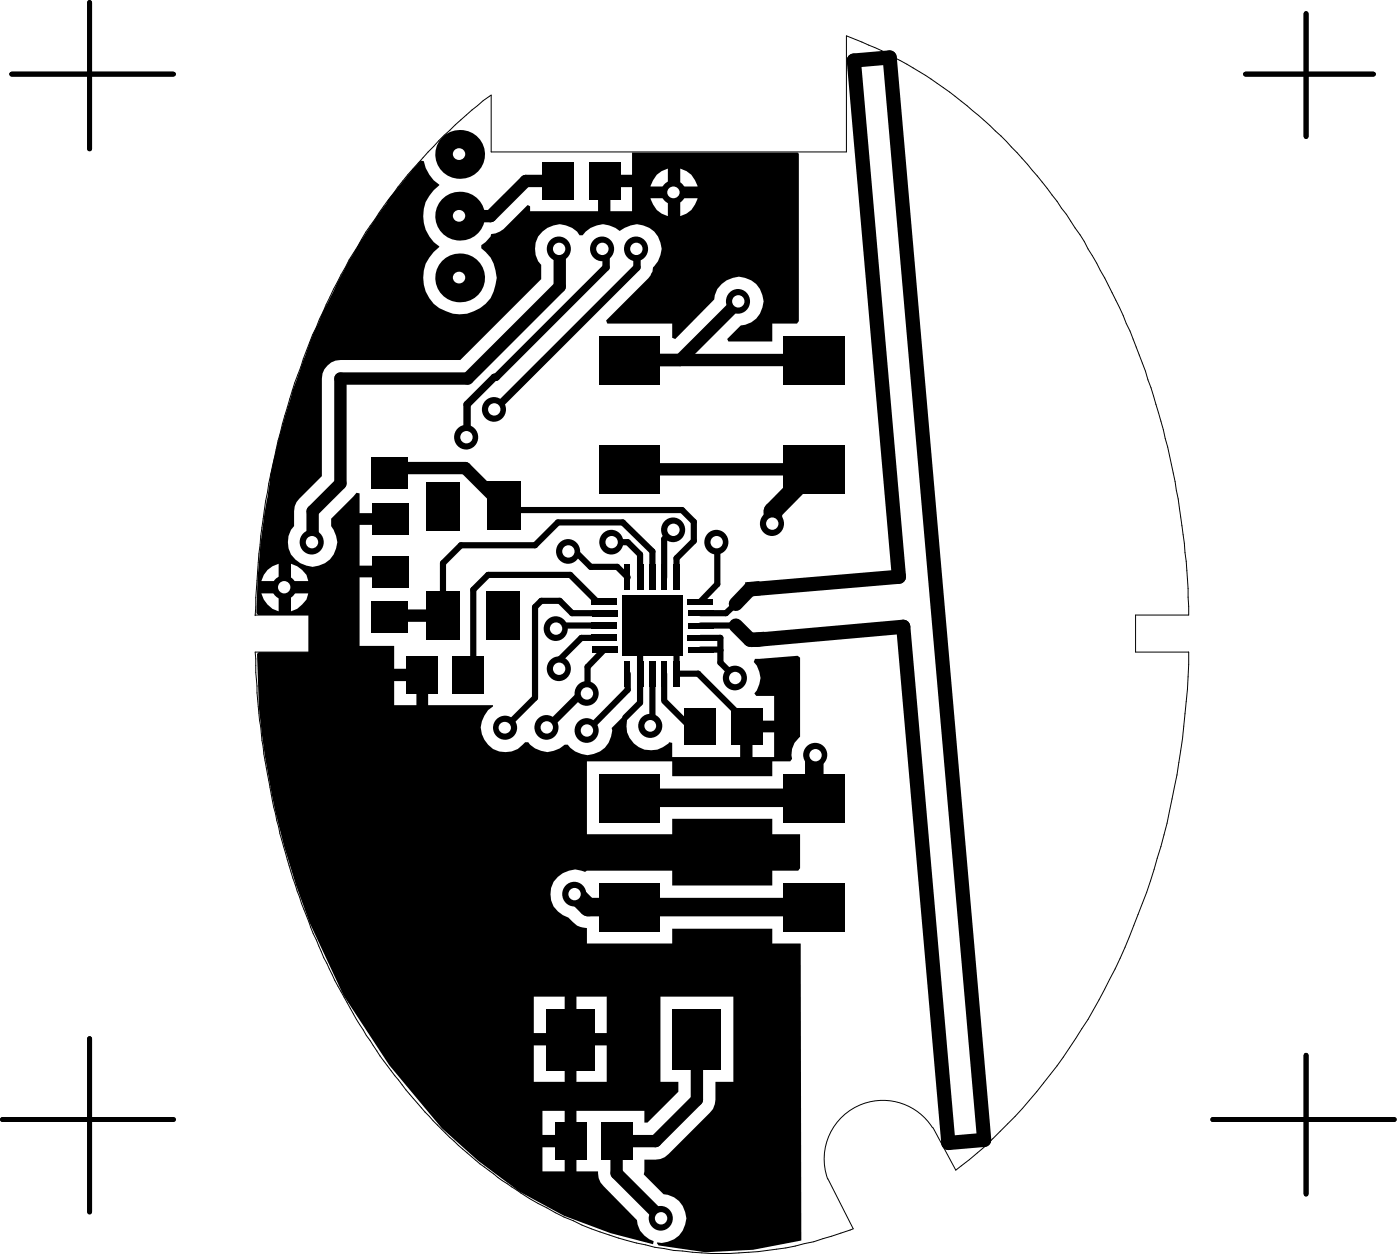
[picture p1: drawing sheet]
<svg xmlns="http://www.w3.org/2000/svg" width="96mm" height="86mm" viewBox="0 0 96 86" stroke-linecap="round" stroke-linejoin="round" font-family="sans-serif">
<path d="M17.5 42.2h3.7v2.5h-3.7a56.4 56.4 0 0 0 1.6 12 49.5 49.5 0 0 0 3.3 9.3l.6 1.2 1.4 2.7 1.4 2.1a37.5 37.5 0 0 0 7.1 7.8 26.7 26.7 0 0 0 17.1 6.1 24.6 24.6 0 0 0 8.5-1.7l-1.8-3.4a4 4 0 0 1 2-5 4 4 0 0 1 5.2 1.5l1.6 2.9a37.5 37.5 0 0 0 10.2-12.4l1.7-3.6a52.1 52.1 0 0 0 2.6-7.8l.8-4.1a46.8 46.8 0 0 0 .7-7.6h-3.7v-2.5h3.7l-.2-3.7-.3-2.5a47.8 47.8 0 0 0-1.6-7.7l-.9-2.9-1-2.7-1.8-3.7a36.5 36.5 0 0 0-12.3-13.8 27 27 0 0 0-5.4-2.7v7.9h-24.3v-3.9a38.7 38.7 0 0 0-11.8 15.4 53.9 53.9 0 0 0-4.4 20.3" fill="none" stroke="#000" stroke-width=".07"/>
<path d="M.8 5.1h11.1M6.1 .2v10M85.4 5.1h8.7M89.5 .9v8.5M.2 76.7h11.7M6.1 71.2v11.9M83.1 76.7h12.5M89.5 72.3v9.5" fill="none" stroke="#000" stroke-width=".34"/>
<g fill="#000">
<path d="M28.8 11a42.4 42.4 0 0 0-8.9 16.3l-.5 1.6a41.9 41.9 0 0 0-1.2 6.1l-.5 4.4-.1 2.6 .1 .2h3.5v2.5h-3.5l-.1 .1 .1 3.7a52.1 52.1 0 0 0 5.8 19.7l3.2 4.8 3.6 4.3 2.5 2.3 2.8 2.1 3.1 1.6 3.1 1.2 3 .8v-.2a1.67 1.67 0 0 1-1.1-1.5l-2.5-2.6-.2-.7h-1.5v-4.2h4.7v.8h.2l2.1-2.1v-.7h-1.2v-5.8h5v5.8h-1.3a2.28 2.28 0 0 1-.3 2.2l-3.1 3-.7 .2h-.7l-.1 1 1.4 1.3a1.69 1.69 0 0 1 1.5 2 1.69 1.69 0 0 1-2 1.4l.1 .2 3.3 .4 3.2-.1 3.3-.7v-20.3h-2v-1.1h-6.8v1.1h-5.9v-1.1h-.3a1.43 1.43 0 0 1-.9-.7 1.67 1.67 0 0 1-1.2-2.2 1.67 1.67 0 0 1 2.3-.9l.1-.1h5.9v1h6.8v-1h1.8l.1-.2v-2.3h-1.9v-1.1h-6.8v1.1h-5.9v-5h5.9v1h6.8v-1h1.3l.1-.2a1.49 1.49 0 0 1 .5-1.5v-5.4l-.1-.2-3 .3v.2a1.53 1.53 0 0 1 0 2.1l.1 .2h1.3v1.7h-1.9v.4h-.5v2.1h-4.6v-1h-.2a1.68 1.68 0 0 1-2.2 .2 1.68 1.68 0 0 1-.6-2.1l-.2-.1-1 1a1.66 1.66 0 0 1-1 1.7 1.66 1.66 0 0 1-2-.6h-.2l-.3 .3a1.67 1.67 0 0 1-2.2-.4h-.2l-.2 .1a1.67 1.67 0 0 1-2.5-.1 1.67 1.67 0 0 1 .5-2.5v-.1h-4.5v-2h-.4v-.5h-1.9v-1.5h-2.4v-4.7h2.1v-.8h-2.1v-2.8h2.1v-.8h-2.1v-1.4h-.2l-1.7 1.7v.6a1.69 1.69 0 0 1-.1 2.3 1.69 1.69 0 0 1-2.3 0 1.69 1.69 0 0 1-.1-2.3 1.95 1.95 0 0 1 .3-1.9l1.6-1.6v-6.7a1.3 1.3 0 0 1 1.2-1.2h8.2l5.6-5.6v-.9l-.2-.3a1.68 1.68 0 0 1 .6-2.2 1.68 1.68 0 0 1 2.2 .4h.2l.2-.2a1.64 1.64 0 0 1 2.4-.1 1.69 1.69 0 0 1 2.4 .1 1.69 1.69 0 0 1-.1 2.4l-.1 .3-.3 .5-2.9 2.9 .1 .2h4.5v.9l.2 .1 2.7-2.7a1.68 1.68 0 0 1 1.6-1.5 1.68 1.68 0 0 1 1.7 1.6 1.68 1.68 0 0 1-1.5 1.7l-1 .9 .1 .2h3v-1.2h1.7l.2-.2v-11.5h-.1h-11.4v1.5h-1.9v.4h-.4v2.1h-4.7v-.4h-.1l-1.7 1.6-.5 .3h-.3l-.1 .2-.6 .6v.2l.3 .3a2.51 2.51 0 0 1-.2 3.6 2.51 2.51 0 0 1-3.6-.4 2.51 2.51 0 0 1 .6-3.6 2.62 2.62 0 0 1 0-4.2 2.49 2.49 0 0 1-1.1-1.7zM45 12l.8-.4v1.2h-1.2zM46.6 11.6a1.56 1.56 0 0 1 1.2 1.2h-1.2zM41.8 12.8h1.5v1.7h-1.5zM44.6 13.6h1.2v1.2a1.56 1.56 0 0 1-1.2-1.2zM46.6 13.6h1.2a1.71 1.71 0 0 1-1.2 1.2zM18.3 39.1l.8-.5v1.2h-1.2zM19.9 38.6a1.73 1.73 0 0 1 1.3 1.2h-1.3zM17.9 40.7h1.2v1.2a1.73 1.73 0 0 1-1.2-1.2zM19.9 40.7h1.3a1.69 1.69 0 0 1-1.3 1.2zM27 46.7h1.5v1.6h-1.5zM51.6 50.2h1.5v1.7h-1.5zM36.6 68.3h2.1v2.5h-2.1zM39.5 68.3h2.1v2.5h-2.1zM36.6 71.6h2.1v2.5h-2.1zM39.5 71.6h2.1v2.5h-2.1zM37.2 76.1h1.5v1.7h-1.5zM37.2 78.6h1.5v1.7h-1.5z"/>
<circle cx="43.2" cy="24.7" r=".42"/>
<circle cx="19.5" cy="40.3" r=".84"/>
<circle cx="34.6" cy="49.9" r=".21"/>
</g>
<path d="M55.8 32.2l-2.8 2.8v.9M55.9 51.8l-.1-.2v3.1h-12.6M39.4 61.3l.9 .9h15.5" fill="none" stroke="#000" stroke-width="1.3"/>
<g fill="none" stroke="#000" stroke-width=".42">
<path d="M34.9 35h.1h11.7l.9 .8v1.3l-1.2 1.2v1.3M38.4 37.8h1l1.1 1h1.8l.7 .8M42 37.2h1l.9 .8v1.6M44.7 39.6v-1.8l-2-2h-4.5l-1.5 1.6h-5.1l-1.2 1.2v3.6M46.2 36.3l-.7 .6v2.7M49.2 37.2v2.8l-1.2 1.2M41.4 43.7h-1.6l-1.4 1.5v.6M41.4 42h-2.2l-.8-.8h-1.3l-.4 .4v6.2l-2.1 2.1M41.4 44.5l-1.1 1.2v1.8M41.4 41.2h-.5l-1.8-1.8h-5.6l-1.1 1v5.5l-.3 .4M41.4 42.9h-3l-.2 .2M42.9 49.2l1-1v-4.5l.8-.8 1.7 1.6v1.7h1.5l3.3 3.3v.3"/>
<path d="M43 46.2v1.1l-2.7 2.8M44.7 46.2v3.4l-.1 .2M45.5 46.2v1.8M45.6 48.1l2.4 2.4M48 43.7h1.4v1.7l1 1.1M48 44.5l1.4 .1M48 42.9h2.4M50.4 41.4l-.6 .6h-1.8"/>
</g>
<path d="M38.2 12.4h-2.2l-2.4 2.4h-2.1M38.4 17.1v2.5l-6.3 6.3h-8.8v7.2l-1.9 1.9v2.2M26.7 32.4l.3-.3h4.9l2.6 2.6M43.2 24.7h12.6M43.2 32.2h12.6M50.6 20.7l-4 4M30.4 42.2h-3.5l-.2 .1M47.8 71.2v4.2l-2.9 2.8h-2.6v2.2l3.1 3.1" fill="none" stroke="#000" stroke-width=".85"/>
<path d="M41.3 17.1h.2v1.2l-7.5 7.6h-.1l-1.9 1.8v2.3M43.7 17.1v1.2l-9.8 9.8M40.3 47.5h-.5l-2.3 2.4" fill="none" stroke="#000" stroke-width=".51"/>
<path d="M50.4 41.4l1-1 10.2-.9-3.1-35.4 2.5-.2 6.5 74.2-2.5 .2-3.1-35.3-10.5 .8-1-.9" fill="none" stroke="#000" stroke-width=".97"/>
<circle cx="19.5" cy="40.2" r=".42" fill="#fff"/>
<circle cx="44.6" cy="49.7" r=".83" fill="#000"/>
<circle cx="44.6" cy="49.7" r=".4" fill="#fff"/>
<circle cx="34.6" cy="49.9" r=".83" fill="#000"/>
<circle cx="34.6" cy="49.9" r=".41" fill="#fff"/>
<circle cx="46.2" cy="13.2" r=".84" fill="#000"/>
<circle cx="46.2" cy="13.2" r=".41" fill="#fff"/>
<circle cx="38.3" cy="45.8" r=".83" fill="#000"/>
<circle cx="38.3" cy="45.8" r=".42" fill="#fff"/>
<circle cx="40.2" cy="47.5" r=".83" fill="#000"/>
<circle cx="40.2" cy="47.5" r=".42" fill="#fff"/>
<circle cx="49.1" cy="37.2" r=".83" fill="#000"/>
<circle cx="49.1" cy="37.2" r=".42" fill="#fff"/>
<circle cx="46.1" cy="36.3" r=".83" fill="#000"/>
<circle cx="46.2" cy="36.3" r=".42" fill="#fff"/>
<circle cx="38.9" cy="37.8" r=".83" fill="#000"/>
<circle cx="39" cy="37.8" r=".42" fill="#fff"/>
<circle cx="43.6" cy="17.1" r=".83" fill="#000"/>
<circle cx="43.6" cy="17.1" r=".42" fill="#fff"/>
<circle cx="41.3" cy="17.1" r=".83" fill="#000"/>
<circle cx="41.3" cy="17.1" r=".42" fill="#fff"/>
<circle cx="31.9" cy="30" r=".83" fill="#000"/>
<circle cx="32" cy="30" r=".42" fill="#fff"/>
<circle cx="33.8" cy="28.1" r=".83" fill="#000"/>
<circle cx="33.9" cy="28.1" r=".42" fill="#fff"/>
<circle cx="37.4" cy="49.9" r=".83" fill="#000"/>
<circle cx="37.5" cy="49.9" r=".42" fill="#fff"/>
<circle cx="50.6" cy="20.7" r=".83" fill="#000"/>
<circle cx="50.6" cy="20.7" r=".42" fill="#fff"/>
<circle cx="41.9" cy="37.2" r=".83" fill="#000"/>
<circle cx="41.9" cy="37.2" r=".42" fill="#fff"/>
<circle cx="40.2" cy="50.1" r=".83" fill="#000"/>
<circle cx="40.2" cy="50.1" r=".42" fill="#fff"/>
<circle cx="38.1" cy="43.1" r=".83" fill="#000"/>
<circle cx="38.1" cy="43.1" r=".42" fill="#fff"/>
<circle cx="55.9" cy="51.7" r=".83" fill="#000"/>
<circle cx="55.9" cy="51.8" r=".42" fill="#fff"/>
<circle cx="50.4" cy="46.5" r=".83" fill="#000"/>
<circle cx="50.4" cy="46.5" r=".42" fill="#fff"/>
<circle cx="52.9" cy="35.9" r=".83" fill="#000"/>
<circle cx="52.9" cy="35.9" r=".42" fill="#fff"/>
<circle cx="39.4" cy="61.3" r=".83" fill="#000"/>
<circle cx="39.4" cy="61.3" r=".42" fill="#fff"/>
<circle cx="21.4" cy="37.2" r=".83" fill="#000"/>
<circle cx="21.4" cy="37.2" r=".42" fill="#fff"/>
<circle cx="38.3" cy="17.1" r=".83" fill="#000"/>
<circle cx="38.3" cy="17.1" r=".42" fill="#fff"/>
<circle cx="45.3" cy="83.5" r=".83" fill="#000"/>
<circle cx="45.3" cy="83.5" r=".42" fill="#fff"/>
<circle cx="43.7" cy="43.9" r=".55" fill="#000"/>
<circle cx="43.7" cy="43.9" r=".28" fill="#fff"/>
<circle cx="45.6" cy="43.9" r=".55" fill="#000"/>
<circle cx="45.7" cy="43.9" r=".28" fill="#fff"/>
<circle cx="43.7" cy="41.9" r=".55" fill="#000"/>
<circle cx="43.7" cy="41.9" r=".28" fill="#fff"/>
<circle cx="45.6" cy="41.9" r=".55" fill="#000"/>
<circle cx="45.7" cy="41.9" r=".28" fill="#fff"/>
<circle cx="31.5" cy="10.6" r="1.67" fill="#000"/>
<circle cx="31.5" cy="10.6" r=".41" fill="#fff"/>
<circle cx="31.5" cy="14.8" r="1.67" fill="#000"/>
<circle cx="31.5" cy="14.8" r=".41" fill="#fff"/>
<circle cx="31.5" cy="19" r="1.67" fill="#000"/>
<circle cx="31.5" cy="19" r=".41" fill="#fff"/>
<g fill="#000">
<path d="M37.2 11.1h2.1v2.6h-2.1z" fill-rule="evenodd"/>
<path d="M40.4 11.1h2.1v2.6h-2.1z" fill-rule="evenodd"/>
<path d="M25.4 31.4h2.5v2.1h-2.5z" fill-rule="evenodd"/>
<path d="M25.5 34.5h2.5v2.1h-2.5z" fill-rule="evenodd"/>
<path d="M25.5 38.1h2.5v2.1h-2.5z" fill-rule="evenodd"/>
<path d="M29.2 33h2.3v3.4h-2.3z" fill-rule="evenodd"/>
<path d="M33.4 33h2.3v3.3h-2.3z" fill-rule="evenodd"/>
<path d="M41.1 23h4.1v3.3h-4.1z" fill-rule="evenodd"/>
<path d="M41.1 30.5h4.1v3.3h-4.1z" fill-rule="evenodd"/>
<path d="M51.1 39.9l.9-.1 .1 1-.9 .1z" fill-rule="evenodd"/>
<path d="M53.7 23h4.2v3.3h-4.2z" fill-rule="evenodd"/>
<path d="M53.7 30.5h4.2v3.3h-4.2z" fill-rule="evenodd"/>
<path d="M25.4 41.2h2.5v2.2h-2.5z" fill-rule="evenodd"/>
<path d="M29.2 40.5h2.3v3.4h-2.3z" fill-rule="evenodd"/>
<path d="M27.8 45h2.2v2.5h-2.2z" fill-rule="evenodd"/>
<path d="M31 45h2.2v2.5h-2.2z" fill-rule="evenodd"/>
<path d="M33.3 40.5h2.4v3.3h-2.4z" fill-rule="evenodd"/>
<path d="M40.5 41h1.8v.4h-1.8z" fill-rule="evenodd"/>
<path d="M40.5 42.7h1.8v.4h-1.8z" fill-rule="evenodd"/>
<path d="M40.5 43.5h1.8v.4h-1.8z" fill-rule="evenodd"/>
<path d="M40.6 44.3h1.7v.4h-1.7z" fill-rule="evenodd"/>
<path d="M40.6 41.8h1.7v.4h-1.7z" fill-rule="evenodd"/>
<path d="M42.8 45.3h.4v1.8h-.4z" fill-rule="evenodd"/>
<path d="M42.8 38.7h.4v1.7h-.4z" fill-rule="evenodd"/>
<path d="M43.7 45.3h.4v1.8h-.4z" fill-rule="evenodd"/>
<path d="M43.7 38.7h.4v1.7h-.4z" fill-rule="evenodd"/>
<path d="M44.5 45.3h.4v1.8h-.4z" fill-rule="evenodd"/>
<path d="M44.5 38.7h.4v1.7h-.4z" fill-rule="evenodd"/>
<path d="M41.1 53h4.1v3.4h-4.1z" fill-rule="evenodd"/>
<path d="M45.3 45.3h.4v1.8h-.4z" fill-rule="evenodd"/>
<path d="M45.3 38.7h.4v1.7h-.4z" fill-rule="evenodd"/>
<path d="M46.2 45.3h.4v1.8h-.4z" fill-rule="evenodd"/>
<path d="M46.2 38.7h.4v1.7h-.4z" fill-rule="evenodd"/>
<path d="M42.6 40.8h4.2v4.1h-4.2z" fill-rule="evenodd"/>
<path d="M46.9 48.5h2.2v2.5h-2.2z" fill-rule="evenodd"/>
<path d="M47.1 43.5h1.8v.4h-1.8z" fill-rule="evenodd"/>
<path d="M47.1 42.7h1.8v.4h-1.8z" fill-rule="evenodd"/>
<path d="M47.1 41.1h1.8v.3h-1.8z" fill-rule="evenodd"/>
<path d="M47.2 44.4h1.7v.3h-1.7z" fill-rule="evenodd"/>
<path d="M47.2 41.9h1.7v.3h-1.7z" fill-rule="evenodd"/>
<path d="M50.1 48.5h2.2v2.5h-2.2z" fill-rule="evenodd"/>
<path d="M51.4 43.4l1-.1 .1 1-1 .1z" fill-rule="evenodd"/>
<path d="M53.7 53h4.2v3.4h-4.2z" fill-rule="evenodd"/>
<path d="M38 76.9h2.2v2.6h-2.2z" fill-rule="evenodd"/>
<path d="M37.4 69.1h3.3v4.2h-3.3z" fill-rule="evenodd"/>
<path d="M41.2 76.9h2.2v2.6h-2.2z" fill-rule="evenodd"/>
<path d="M41.1 60.5h4.1v3.3h-4.1z" fill-rule="evenodd"/>
<path d="M46.1 69.1h3.3v4.2h-3.3z" fill-rule="evenodd"/>
<path d="M53.7 60.5h4.2v3.3h-4.2z" fill-rule="evenodd"/>
</g>
</svg>
